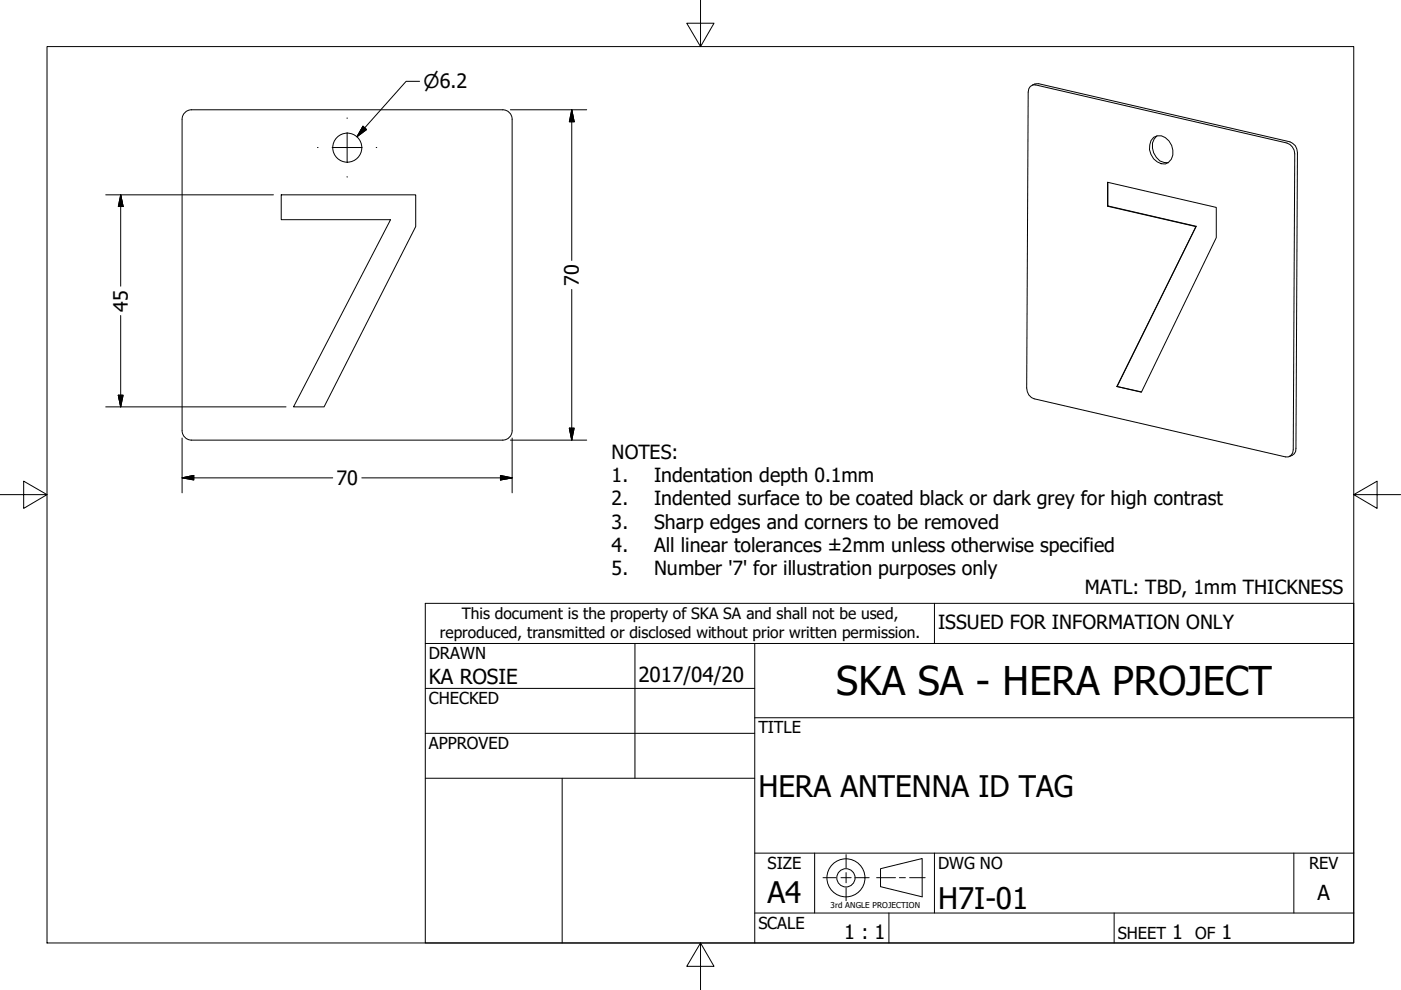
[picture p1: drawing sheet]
<svg xmlns="http://www.w3.org/2000/svg" width="297mm" height="210mm" viewBox="0 0 297 210" stroke-linecap="round" stroke-linejoin="round" font-family="sans-serif">
<defs><g id="words">
<text font-size="8.4" x="177.3" y="147.4">SKA SA - HERA PROJECT</text>
<g font-size="6.3">
<text x="160.8" y="169">HERA ANTENNA ID TAG</text>
<text x="162.8" y="191.4">A4</text>
<text x="198.9" y="192.7">H7I-01</text>
</g>
<g font-size="4.4">
<text x="90.9" y="145.1">KA ROSIE</text>
<text x="135.4" y="144.5">2017/04/20</text>
<text x="279.3" y="190.7">A</text>
</g>
<g font-size="4.2">
<text x="122.7" y="60.6" transform="rotate(-90 122.7 60.6)">70</text>
<text x="27.1" y="66.1" transform="rotate(-90 27.1 66.1)">45</text>
<text x="71.3" y="102.8">70</text>
<text x="179" y="199.2">1 : 1</text>
<text x="248.5" y="199.1">1</text>
<text x="259" y="199.1">1</text>
</g>
<g font-size="4.1">
<text x="129.7" y="97.3">NOTES:</text>
<text x="129.7" y="102.2">1.</text>
<text x="129.7" y="107.2">2.</text>
<text x="138.7" y="102.2">Indentation depth 0.1mm</text>
<text x="138.7" y="107.2">Indented surface to be coated black or dark grey for high contrast</text>
<text x="129.7" y="112.1">3.</text>
<text x="138.7" y="112.1">Sharp edges and corners to be removed</text>
<text x="129.7" y="117">4.</text>
<text x="138.7" y="117">All linear tolerances ±2mm unless otherwise specified</text>
<text x="129.7" y="122">5.</text>
<text x="138.7" y="122">Number '7' for illustration purposes only</text>
<text x="230" y="126">MATL: TBD, 1mm THICKNESS</text>
<text x="198.9" y="133.4">ISSUED FOR INFORMATION ONLY</text>
</g>
<text font-size="4" x="89.8" y="18.7">⌀6.2</text>
<g font-size="3.5">
<text x="90.9" y="139.7">DRAWN</text>
<text x="90.9" y="149.3">CHECKED</text>
<text x="160.8" y="155.5">TITLE</text>
<text x="90.9" y="158.8">APPROVED</text>
<text x="162.8" y="184.2">SIZE</text>
<text x="198.9" y="184.2">DWG NO</text>
<text x="277.6" y="184.2">REV</text>
<text x="160.8" y="196.9">SCALE</text>
<text x="237" y="199.1">SHEET</text>
<text x="253.4" y="199.1">OF</text>
</g>
<g font-size="3.3">
<text x="97.9" y="131.3">This document is the property of SKA SA and shall not be used,</text>
<text x="93.3" y="135.2">reproduced, transmitted or disclosed without prior written permission.</text>
</g>
<text font-size="1.7" x="176.1" y="192.5">3rd ANGLE PROJECTION</text>
</g></defs>
<!-- layer: Visible (ANSI) -->
<g fill="none" stroke="#000" stroke-width=".21">
<path d="M218.4 18.3l.6-.3h.6l53.3 12.3a2.46 2.46 0 0 1 1.6 2.3l-.3 62.7a1.43 1.43 0 0 1-1.7 1.6l-53.2-12.3a2.3 2.3 0 0 1-1.6-2.3l.3-62.8 .1-.7zM218.8 18.1l.6-.3h.8l53.3 12.3a2.3 2.3 0 0 1 1.6 2.3l-.3 62.7a1.65 1.65 0 0 1-1.4 1.7M234.9 38.7v5l18.7 4.3-16.7 34M244.6 29.1a2.35 2.35 0 0 1 3.2 .8 3 3 0 0 1-.7 4.9 3.4 3.4 0 0 1-3.1-2.1 3.4 3.4 0 0 1 .6-3.6zM245.3 28.8a3.4 3.4 0 0 0 1.5 5.7h.9M59.6 41.3h28.5v6.7l-19.4 38.3h-6.5l20.6-39.7h-23.2zM234.8 43.7v-5.1l23.1 5.4v6.4l-15.9 32.8-5.1-1.2M234.9 43.7l18.7 4.3M253.6 48l-16.8 34M38.6 91.3a2 2 0 0 0 2 2h66a2 2 0 0 0 2-2M38.6 91.3v-66a2 2 0 0 1 2-2h66a2 2 0 0 1 2 2v66M236.9 82l5.1 1.1"/>
<circle cx="73.6" cy="31.3" r="3.1"/>
</g>
<!-- layer: Border (ANSI) -->
<path d="M148.5 -.1v10l-2.9-5h5.8l-2.9 5M10 9.9h277v190h-277zM0 104.9h10l-5-2.9v5.8l5-2.9M287 104.9l5 2.9v-5.8l-5 2.9h10M148.5 199.9l2.9 5h-5.8l2.9-5v10" fill="none" stroke="#000" stroke-width=".21"/>
<!-- layer: Title (ANSI) -->
<g fill="none" stroke="#000" stroke-width=".21">
<path d="M90.2 127.9h196.8v72h-196.8zM90.2 136.4h196.8M134.6 136.4v28.6M160 136.4v63.5M198.1 127.9v8.5M90.2 146h69.8M90.2 155.5h69.8M160 152.2h127M90.2 165h69.8M119.2 165v34.9M160 193.6h127M160 180.9h127"/>
<path d="M172.7 180.9v12.7M188.5 193.6v6.3M198.1 180.9v12.7M236.2 193.6v6.3M274.3 180.9v12.7"/>
</g>
<!-- layer: Sketch Geometry (ANSI) -->
<g fill="none" stroke="#000" stroke-width=".21">
<path d="M174.5 186.1h2.7M178.3 186.1h2.2M179.4 181.2v2.8M179.4 185v2.2M179.4 188.2v2.8M181.5 186.1h2.8M185.9 186.1h4M186.7 184.2l8.8-2.2v8.2l-8.8-2.2zM190.7 186.1h1.3M192.8 186.1h3.4"/>
<circle cx="179.4" cy="186.1" r="4"/>
<circle cx="179.4" cy="186.1" r="1.94"/>
</g>
<!-- layer: Dimension (ANSI) -->
<g fill="none" stroke="#000" stroke-width=".21">
<path d="M89 17.2h-2.9l-10.4 11.8M77 26.8l.7 .7-2 1.5zM108.2 23.3h16.2M121.2 23.3l.5 2.5h-1zM121.2 23.3v31.9M22.4 41.3h35.6M25.6 41.3l.5 2.5h-1zM25.6 41.3v19.4M25.6 66.9v19.4M121.2 61.4v31.9M22.4 86.3h38.2M25.1 83.8h1l-.5 2.5z"/>
<path d="M38.6 92.9v11.6M108.2 93.3h16.2M108.6 92.9v11.6M120.7 90.8h1l-.5 2.5zM38.6 101.3l2.5-.5v1zM38.6 101.3h31.9M76.7 101.3h31.9M106.1 100.8l2.5 .5-2.5 .5z"/>
</g>
<g fill="#000" stroke="#000" stroke-width=".21">
<path d="M77 26.8l-1.3 2.2zM77 26.8l.7 .7-2 1.5zM121.2 23.3l.5 2.5zM121.2 23.3l.5 2.5h-1zM25.6 41.3l.5 2.5zM25.6 41.3l.5 2.5h-1zM25.1 83.8l.5 2.5zM25.1 83.8h1l-.5 2.5zM120.7 90.8l.5 2.5zM120.7 90.8h1l-.5 2.5zM38.6 101.3l2.5-.5zM38.6 101.3l2.5-.5v1z"/>
<path d="M106.1 101.8l2.5-.5zM106.1 100.8l2.5 .5-2.5 .5z"/>
</g>
<!-- layer: Center Mark (ANSI) -->
<path d="M67.3 31.3h.1M70.4 31.3h6.4M73.6 25v.1M73.6 28.1v6.4M73.6 37.4v.2M79.8 31.3h.1" fill="none" stroke="#000" stroke-width=".21"/>
<use href="#words"/>
</svg>
